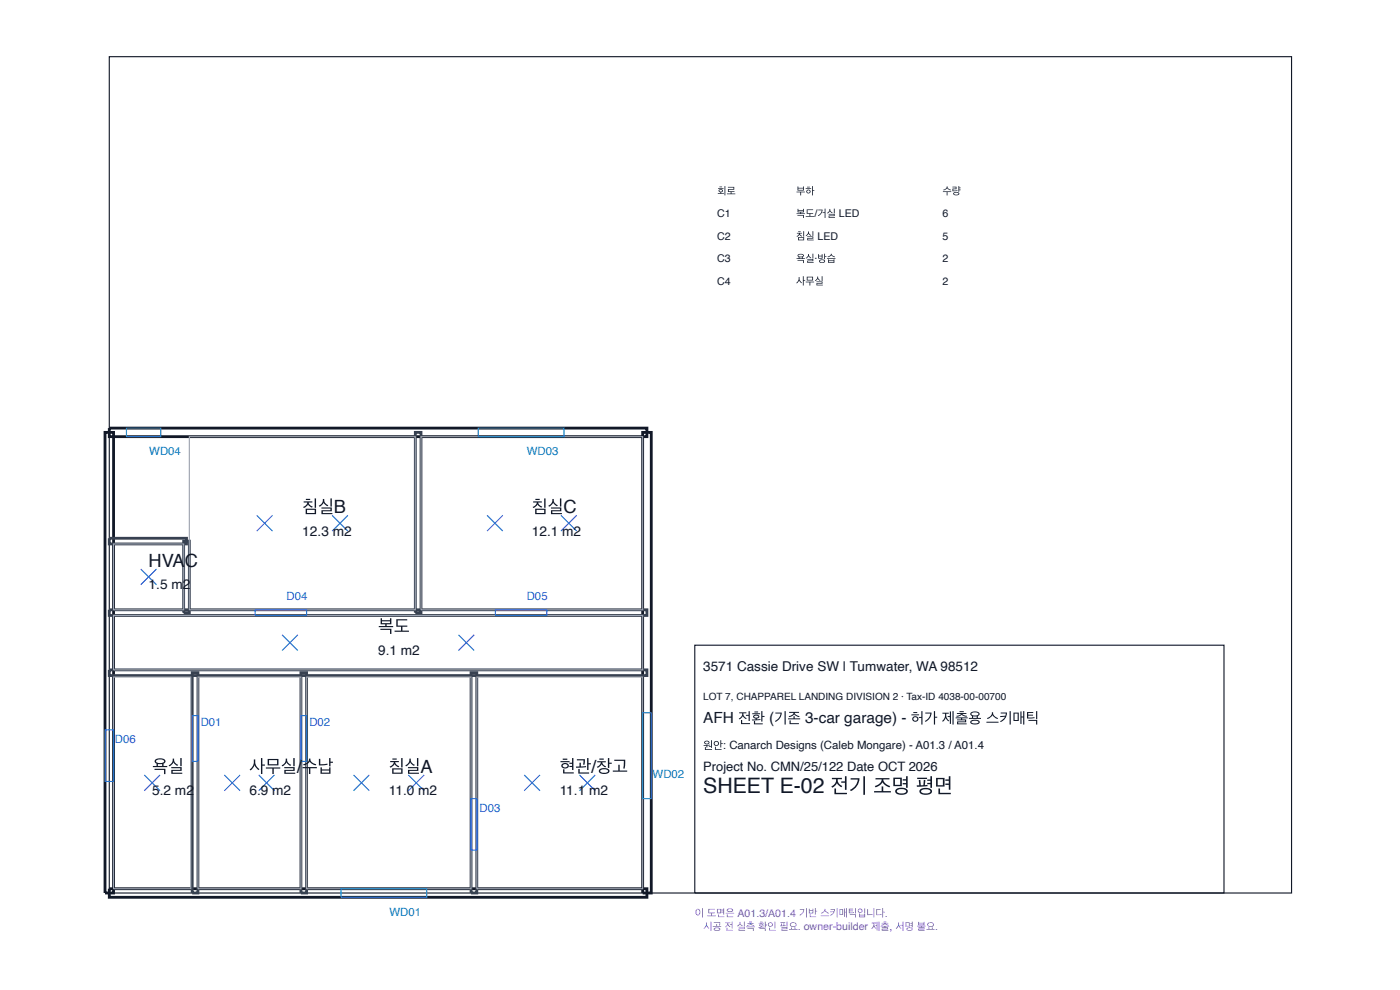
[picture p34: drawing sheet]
<svg xmlns="http://www.w3.org/2000/svg" width="420mm" height="297mm" viewBox="0 0 420 297" stroke-linecap="round" stroke-linejoin="round" font-family="sans-serif">
<defs><g id="words">
<text font-size="6.4" fill="#111827" x="211.1" y="238">SHEET E-02 전기 조명 평면</text>
<g font-size="5.5" fill="#111827">
<text x="90.7" y="153.9">침실B</text>
<text x="159.6" y="153.9">침실C</text>
<text x="44.6" y="170">HVA</text>
<text x="55.5" y="170">C</text>
<text x="113.5" y="189.8">복도</text>
<text x="45.7" y="231.8">욕실</text>
<text x="74.9" y="231.8">사무실/</text>
<text x="90.6" y="231.8">수납</text>
<text x="116.7" y="231.8">침실A</text>
<text x="168" y="231.8">현관/창고</text>
</g>
<text font-size="4.6" fill="#111827" x="211.1" y="217.1">AFH 전환 (기존 3-car garage) - 허가 제출용 스키매틱</text>
<g font-size="4.1" fill="#111827">
<text x="90.7" y="160.7">12.3 m2</text>
<text x="159.6" y="160.7">12.1 m2</text>
<text x="44.6" y="176.8">1.5 m2</text>
<text x="113.5" y="196.5">9.1 m2</text>
<text x="211.1" y="201.2">3571 Cassie Drive SW | Tumwater, WA 98512</text>
<text x="45.7" y="238.6">5.2 m2</text>
<text x="74.9" y="238.6">6.9 m2</text>
<text x="116.7" y="238.6">11.0 m2</text>
<text x="168" y="238.6">11.1 m2</text>
</g>
<text font-size="3.9" fill="#111827" x="211.1" y="231.4">Project No. CMN/25/122 Date OCT 2026</text>
<g font-size="3.4" fill="#0891b2">
<text x="44.8" y="136.5">WD04</text>
<text x="158.1" y="136.5">WD03</text>
<text x="195.9" y="233.5">WD02</text>
<text x="116.9" y="274.7">WD01</text>
</g>
<g font-size="3.4" fill="#2563eb">
<text x="86" y="180.1">D04</text>
<text x="158.1" y="180.1">D05</text>
<text x="60.2" y="217.9">D01</text>
<text x="92.9" y="217.9">D02</text>
<text x="34.5" y="223">D06</text>
<text x="143.9" y="243.6">D03</text>
</g>
<text font-size="3.4" fill="#111827" x="211.1" y="224.8">원안: Canarch Designs (Caleb Mongare) - A01.3 / A01.4</text>
<g font-size="3.2" fill="#111827">
<text x="215.3" y="58.4">회로</text>
<text x="238.9" y="58.4">부하</text>
<text x="282.9" y="58.4">수량</text>
<text x="215.3" y="65.2">C1</text>
<text x="238.9" y="65.2">복도/거실 LED</text>
<text x="282.9" y="65.2">6</text>
<text x="215.3" y="71.9">C2</text>
<text x="238.9" y="71.9">침실 LED</text>
<text x="282.9" y="71.9">5</text>
<text x="215.3" y="78.7">C3</text>
<text x="238.9" y="78.7">욕실·방습</text>
<text x="282.9" y="78.7">2</text>
<text x="215.3" y="85.4">C4</text>
<text x="238.9" y="85.4">사무실</text>
<text x="282.9" y="85.4">2</text>
</g>
<g font-size="3.2" fill="#7c3aed">
<text x="208.5" y="275">이 도면은 A01.3/A01.4 기반 스키매틱입니다.</text>
<text x="211.1" y="279.1">시공 전 실측 확인 필요. owner-builder 제출, 서명 불요.</text>
</g>
<text font-size="3" fill="#111827" x="211.1" y="210">LOT 7, CHAPPAREL LANDING DIVISION 2 · Tax-ID 4038-00-00700</text>
</g></defs>
<path d="M32.8 17h354.9v250.9h-354.9zM208.5 193.6h158.9v74.3h-158.9z" fill="none" stroke="#111827" stroke-width=".34"/>
<path d="M31.5 129.7h2.6v138.2h-2.6zM32.8 128.4h161.4v2.6h-161.4zM192.9 129.7h2.6v138.2h-2.6zM32.8 266.6h161.4v2.6h-161.4z" fill="none" stroke="#111827" stroke-width=".84" stroke-linecap="butt"/>
<path d="M124.7 129.7h1.7v54.1h-1.7zM32.8 161.5h23.2v1.7h-23.2zM55.1 162.3h1.7v21.5h-1.7zM32.8 182.9h161.4v1.7h-161.4zM32.8 201h161.4v1.7h-161.4zM57.7 201.8h1.7v66.1h-1.7zM90.3 201.8h1.7v66.1h-1.7zM141.4 201.8h1.7v66.1h-1.7z" fill="none" stroke="#374151" stroke-width=".84" stroke-linecap="butt"/>
<path d="M56.8 131h67.9v51.9h-67.9zM126.4 131h66.5v51.9h-66.5zM34.1 163.2h21v19.7h-21zM34.1 184.6h158.8v16.4h-158.8zM34.1 203.1h23.2v63.5h-23.2zM59.4 203.1h30.9v63.5h-30.9zM92 203.1h49.4v63.5h-49.4zM143.1 203.1h49.8v63.5h-49.8z" fill="none" stroke="#9ca3af" stroke-width=".34"/>
<g fill="none" stroke="#2563eb" stroke-width=".34">
<path d="M77.1 154.6l4.7 4.7M81.8 154.6l-4.7 4.7M99.7 154.6l4.7 4.7M104.4 154.6l-4.7 4.7M146.2 154.6l4.7 4.7M150.9 154.6l-4.7 4.7M168.4 154.6l4.7 4.7M173.1 154.6l-4.7 4.7M42.2 170.7l4.8 4.7M47 170.7l-4.8 4.7M76.6 182.9h15.4v1.7h-15.4zM84.7 190.4l4.7 4.8"/>
<path d="M89.4 190.4l-4.7 4.8M137.6 190.4l4.7 4.8M142.3 190.4l-4.7 4.8M148.7 182.9h15.4v1.7h-15.4zM31.5 219h2.6v15.4h-2.6zM57.7 214.7h1.7v13.7h-1.7zM90.3 214.7h1.7v13.7h-1.7zM43.3 232.5l4.7 4.7M48 232.5l-4.7 4.7M67.3 232.5l4.8 4.7M72.1 232.5l-4.8 4.7M77.6 232.5l4.8 4.7"/>
<path d="M82.4 232.5l-4.8 4.7M106.1 232.5l4.8 4.7M110.9 232.5l-4.8 4.7M122.6 232.5l4.7 4.7M127.3 232.5l-4.7 4.7M141.4 239.6h1.7v15.4h-1.7zM157.3 232.5l4.8 4.7M162.1 232.5l-4.8 4.7M173.9 232.5l4.8 4.7M178.7 232.5l-4.8 4.7"/>
</g>
<path d="M38 128.4h10.2v2.6h-10.2zM143.5 128.4h25.8v2.6h-25.8zM192.9 213.8h2.6v25.8h-2.6zM102.3 266.6h25.8v2.6h-25.8z" fill="none" stroke="#0891b2" stroke-width=".34"/>
<use href="#words"/>
</svg>
